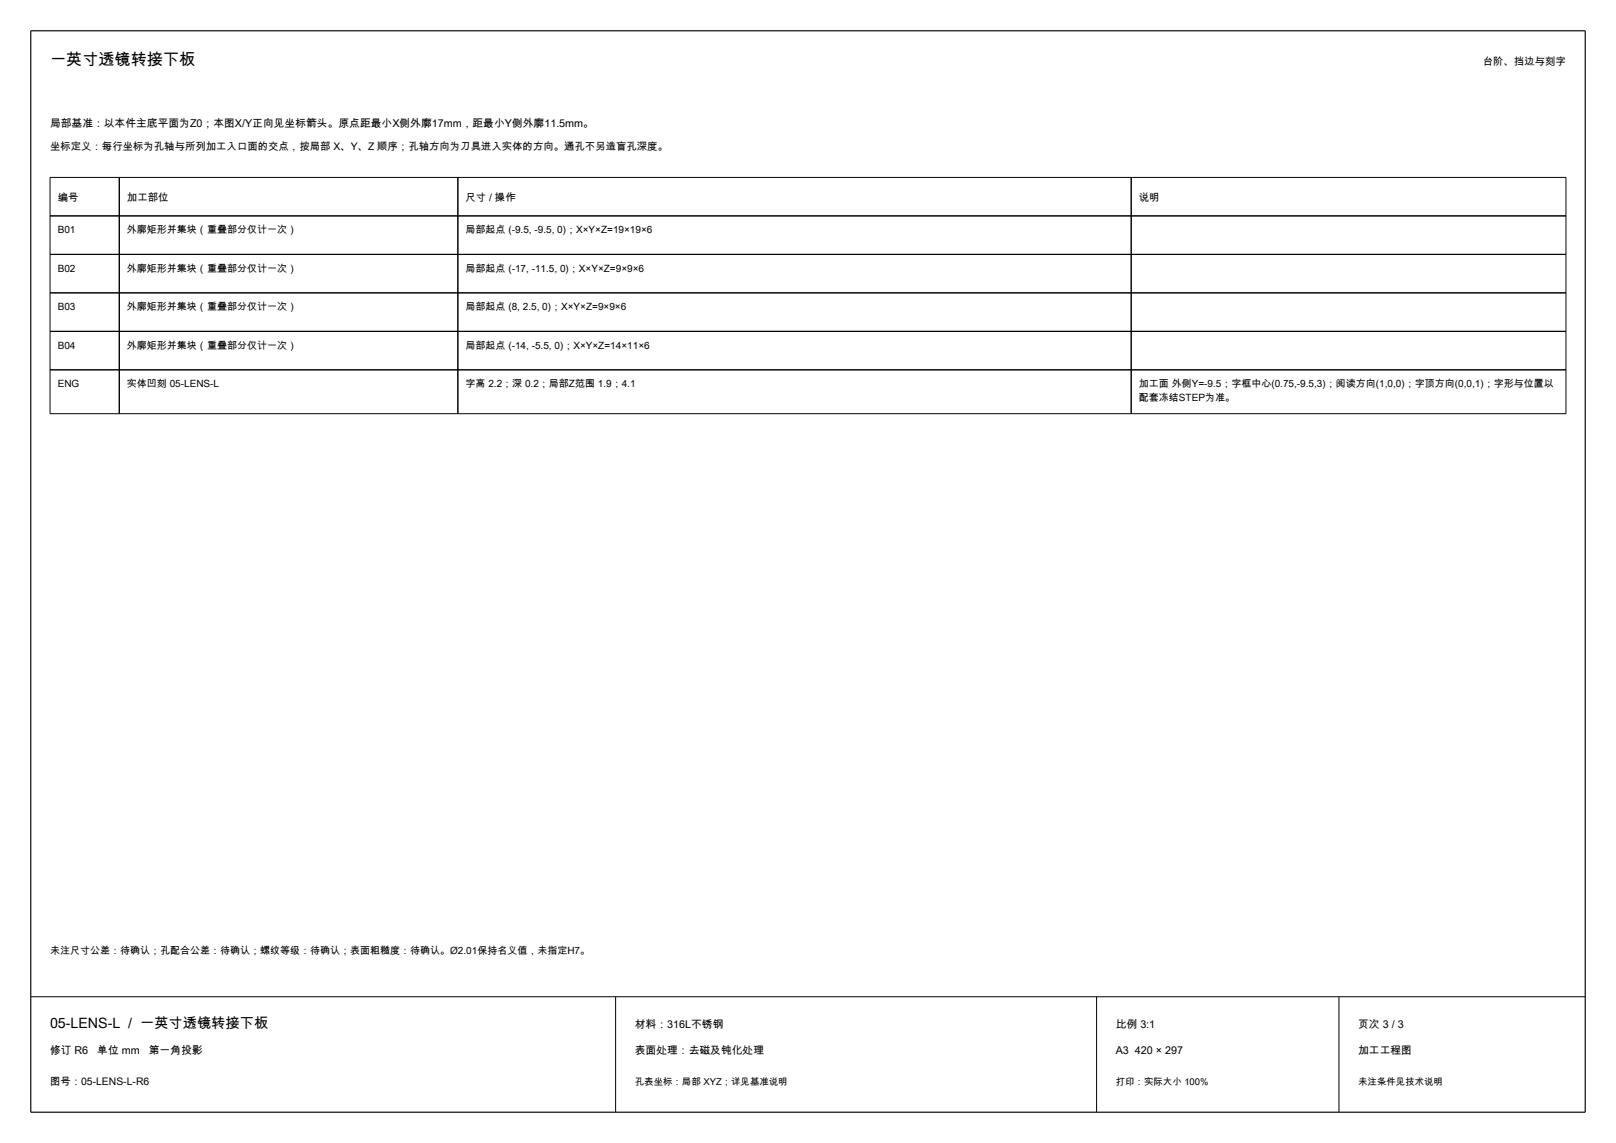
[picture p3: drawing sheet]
<svg xmlns="http://www.w3.org/2000/svg" width="420mm" height="297mm" viewBox="0 0 420 297" stroke-linecap="round" stroke-linejoin="round" font-family="sans-serif">
<defs><g id="words">
<text font-size="4.2" x="13" y="17">一英寸透镜转接下板</text>
<text font-size="3.7" x="13" y="267">05-LENS-L / 一英寸透镜转接下板</text>
<g font-size="2.8">
<text x="13" y="33">局部基准：以本件主底平面为Z0；本图X/Y正向见坐标箭头。原点距最小X侧外廓17mm，距最小Y侧外廓11.5mm。</text>
<text x="165" y="267">材料：316L不锈钢</text>
<text x="290" y="267">比例 3:1</text>
<text x="353" y="267">页次 3 / 3</text>
<text x="13" y="274">修订 R6</text>
<text x="25.3" y="274">单位 mm</text>
<text x="38.6" y="274">第一角投影</text>
<text x="165" y="274">表面处理：去磁及钝化处理</text>
<text x="290" y="274">A3 420 × 297</text>
<text x="353" y="274">加工工程图</text>
</g>
<g font-size="2.7">
<text x="385.4" y="17">台阶、挡边与刻字</text>
<text x="13" y="39.1">坐标定义：每行坐标为孔轴与所列加工入口面的交点，按局部 X、Y、Z 顺序；孔轴方向为刀具进入实体的方向。通孔不另造盲孔深度。</text>
<text x="15" y="52.1">编号</text>
<text x="33" y="52.1">加工部位</text>
<text x="121" y="52.1">尺寸 / 操作</text>
<text x="296" y="52.1">说明</text>
<text x="13" y="282">图号：05-LENS-L-R6</text>
</g>
<g font-size="2.6">
<text x="15" y="60.6">B01</text>
<text x="33" y="60.6">外廓矩形并集块（重叠部分仅计一次）</text>
<text x="121" y="60.6">局部起点 (-9.5, -9.5, 0)；X×Y×Z=19×19×6</text>
<text x="15" y="70.6">B02</text>
<text x="33" y="70.6">外廓矩形并集块（重叠部分仅计一次）</text>
<text x="121" y="70.6">局部起点 (-17, -11.5, 0)；X×Y×Z=9×9×6</text>
<text x="15" y="80.6">B03</text>
<text x="33" y="80.6">外廓矩形并集块（重叠部分仅计一次）</text>
<text x="121" y="80.6">局部起点 (8, 2.5, 0)；X×Y×Z=9×9×6</text>
<text x="15" y="90.6">B04</text>
<text x="33" y="90.6">外廓矩形并集块（重叠部分仅计一次）</text>
<text x="121" y="90.6">局部起点 (-14, -5.5, 0)；X×Y×Z=14×11×6</text>
<text x="15" y="100.6">ENG</text>
<text x="33" y="100.6">实体凹刻 05-LENS-L</text>
<text x="121" y="100.6">字高 2.2；深 0.2；局部Z范围 1.9；4.1</text>
<text x="296" y="100.6">加工面 外侧Y=-9.5；字框中心(0.75,-9.5,3)；阅读方向(1,0,0)；字顶方向(0,0,1)；字形与位置以</text>
<text x="296" y="104.2">配套冻结STEP为准。</text>
<text x="13" y="248">未注尺寸公差：待确认；孔配合公差：待确认；螺纹等级：待确认；表面粗糙度：待确认。Ø2.01保持名义值，未指定H7。</text>
</g>
<g font-size="2.5">
<text x="165" y="282">孔表坐标：局部 XYZ；详见基准说明</text>
<text x="290" y="282">打印：实际大小 100%</text>
<text x="353" y="282">未注条件见技术说明</text>
</g>
</g></defs>
<path d="M8 8h404v281h-404z" fill="none" stroke="#000" stroke-width=".3"/>
<g fill="none" stroke="#000" stroke-width=".26">
<path d="M13 56.1h394M13 46.1h394v61.4h-394zM31 46.1v61.4M119 46.1v61.4M294 46.1v61.4M13 66.1h394M13 76.1h394M13 86.1h394M13 96.1h394M8 259h404M160 259v30M285 259v30"/>
<path d="M348 259v30"/>
</g>
<use href="#words"/>
</svg>
